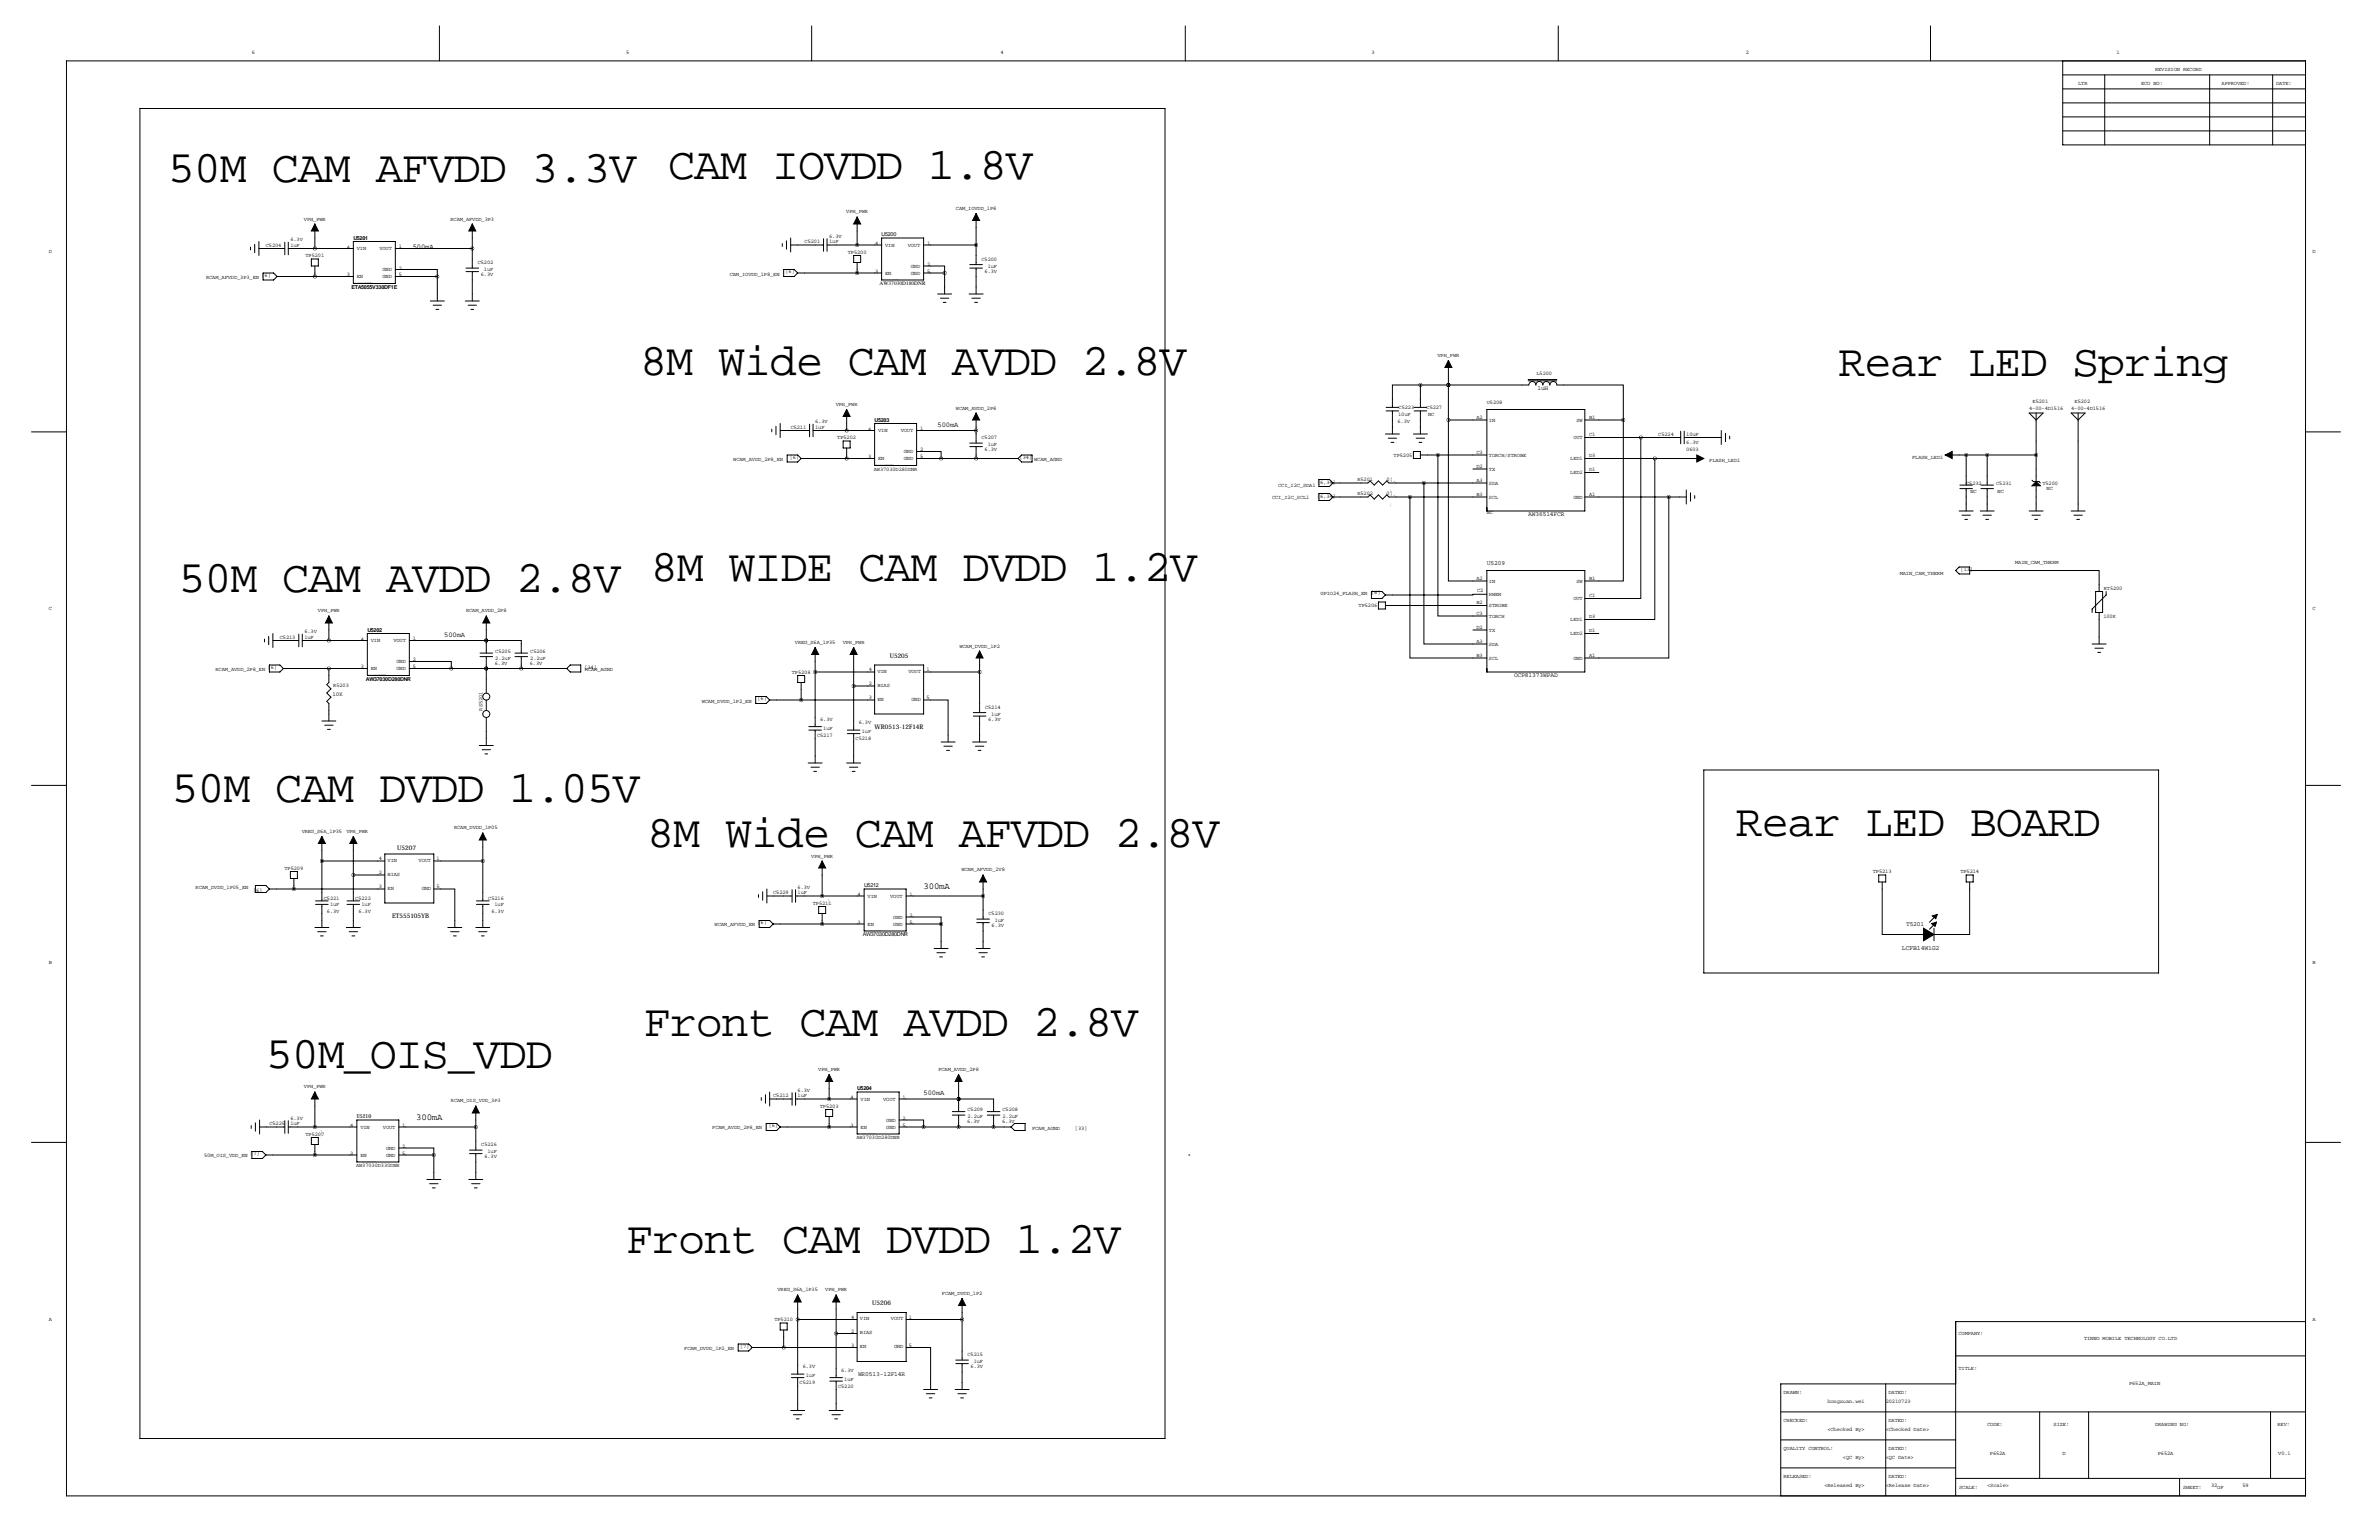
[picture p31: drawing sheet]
<svg xmlns="http://www.w3.org/2000/svg" width="864mm" height="559mm" viewBox="0 0 864 559" stroke-linecap="round" stroke-linejoin="round" font-family="sans-serif">
<defs><g id="words">
<g font-size="16.5">
<text x="61" y="66">50M CAM AFVDD 3.3V CAM IOVDD 1.8V</text>
<text x="232.4" y="135.9">8M Wide CAM AVDD 2.8V</text>
<text x="667.4" y="136.3">Rear LED Spring</text>
<text x="64.8" y="214.6">50M CAM AVDD 2.8V 8M WIDE CAM DVDD 1.2V</text>
<text x="62.2" y="290.8">50M CAM DVDD 1.05V</text>
<text x="630.2" y="303.3">Rear LED BOARD</text>
<text x="234.9" y="307.3">8M Wide CAM AFVDD 2.8V</text>
<text x="233.7" y="375.9">Front CAM AVDD 2.8V</text>
<text x="96.5" y="387.3">50M_OIS_VDD</text>
<text x="227.3" y="454.7">Front CAM DVDD 1.2V</text>
</g>
<g font-size="3.3">
<text x="335.3" y="322.6">300mA</text>
<text x="151.1" y="406.4">300mA</text>
</g>
<g font-size="2.6">
<text x="149.9" y="90.2">500mA</text>
<text x="340.4" y="154.9">500mA</text>
<text x="161.3" y="231.1">500mA</text>
<text x="335.3" y="397.5">500mA</text>
</g>
<text font-size="2.4" x="690.4" y="344.8">LCFB14W1G2</text>
<g font-size="2.3">
<text x="558.1" y="141.6">1uH</text>
<text x="554.8" y="187.3">AW36514FCR</text>
<text x="539.8" y="205.1">U5209</text>
<text x="323" y="238.8">U5205</text>
<text x="549.6" y="245.8">OCP81373WPAD</text>
<text x="317.5" y="264.5">WR0513-12F14R</text>
<text x="144.1" y="308.4">U5207</text>
<text x="142.4" y="333.1">ET555105YB</text>
<text x="691.9" y="335.9">T5201</text>
<text x="316.6" y="473.7">U5206</text>
<text x="311.5" y="499.1">WR0513-12F14R</text>
</g>
<text font-size="2.1" x="120.7" y="252.5">10K</text>
<g font-size="2">
<text x="91.4" y="19.6">6</text>
<text x="227.3" y="19.6">5</text>
<text x="363.2" y="19.6">4</text>
<text x="497.8" y="19.6">3</text>
<text x="633.7" y="19.6">2</text>
<text x="768.4" y="19.6">1</text>
<text x="782.3" y="25.9">REVISION RECORD</text>
<text x="754.4" y="31">LTR</text>
<text x="777.2" y="31">ECO NO:</text>
<text x="806.5" y="31">APPROVED:</text>
<text x="826.3" y="31">DATE:</text>
<text x="307.2" y="77.5">VPH_PWR</text>
<text x="347" y="76.2">CAM_IOVDD_1P8</text>
<text x="110.4" y="80">VPH_PWR</text>
<text x="163.6" y="80">RCAM_AFVDD_3P3</text>
<text x="96.5" y="89.5">C5204</text>
<text x="105.4" y="89.5">1uF</text>
<text x="105.4" y="87.5">6.3V</text>
<text x="128.3" y="87">U5201</text>
<text x="292.1" y="88.2">C5201</text>
<text x="301" y="88.2">1uF</text>
<text x="301" y="86.2">6.3V</text>
<text x="317.6" y="88.9">4</text>
<text x="320" y="85.7">U5200</text>
<text x="321.3" y="89.5">VIN</text>
<text x="329.5" y="89.5">VOUT</text>
<text x="336.6" y="88.9">1</text>
<text x="17.8" y="91.9">D</text>
<text x="110.9" y="93.3">TP5201</text>
<text x="125.9" y="90.2">4</text>
<text x="129.5" y="90.7">VIN</text>
<text x="137.7" y="90.7">VOUT</text>
<text x="144.8" y="90.2">1</text>
<text x="173.4" y="95.8">C5202</text>
<text x="307.8" y="92">TP5200</text>
<text x="356.3" y="94.5">C5200</text>
<text x="839.5" y="91.9">D</text>
<text x="74.8" y="101.1">RCAM_AFVDD_3P3_EN</text>
<text x="94.9" y="100.4">[6]</text>
<text x="125.9" y="100.3">3</text>
<text x="129.5" y="100.9">EN</text>
<text x="138.9" y="98.3">GND</text>
<text x="138.9" y="100.9">GND</text>
<text x="144.8" y="97.8">2</text>
<text x="144.8" y="100.3">5</text>
<text x="174.6" y="100.2">6.3V</text>
<text x="175.7" y="98.3">1uF</text>
<text x="264.9" y="100.1">CAM_IOVDD_1P8_EN</text>
<text x="285.2" y="99.1">[6]</text>
<text x="317.6" y="99.1">3</text>
<text x="321.3" y="99.6">EN</text>
<text x="330.6" y="97.1">GND</text>
<text x="330.6" y="99.6">GND</text>
<text x="336.5" y="96.5">2</text>
<text x="336.6" y="99.1">5</text>
<text x="357.4" y="98.9">6.3V</text>
<text x="358.6" y="97.1">1uF</text>
<text x="127.6" y="104.8">ETA5055V330DF1E</text>
<text x="319.3" y="103.5">AW37030D180DNR</text>
<text x="521.8" y="129.5">VPH_PWR</text>
<text x="557.8" y="135.9">L5200</text>
<text x="303.4" y="147.3">VPH_PWR</text>
<text x="347" y="148.6">WCAM_AVDD_2P8</text>
<text x="507.7" y="148.4">C5223</text>
<text x="517.9" y="148.4">C5227</text>
<text x="539.8" y="146.6">U5208</text>
<text x="736.6" y="148.6">4-00-4D1516</text>
<text x="737.9" y="146.1">E5201</text>
<text x="751.8" y="148.6">4-00-4D1516</text>
<text x="753.1" y="146.1">E5202</text>
<text x="287" y="155.5">C5211</text>
<text x="295.9" y="155.5">1uF</text>
<text x="295.9" y="153.5">6.3V</text>
<text x="317.5" y="153.1">U5203</text>
<text x="507.3" y="153.7">6.3V</text>
<text x="507.6" y="150.9">10uF</text>
<text x="518.4" y="151.1">NC</text>
<text x="536" y="151.9">A2</text>
<text x="540.5" y="153">IN</text>
<text x="572.3" y="153">SW</text>
<text x="576.8" y="151.9">B1</text>
<text x="304" y="159.3">TP5202</text>
<text x="315.1" y="156.2">4</text>
<text x="318.8" y="156.8">VIN</text>
<text x="327" y="156.8">VOUT</text>
<text x="334" y="156.2">1</text>
<text x="356.3" y="159.3">C5207</text>
<text x="358.6" y="161.8">1uF</text>
<text x="571.2" y="159.3">OUT</text>
<text x="576.8" y="158.2">C1</text>
<text x="602" y="158">C5224</text>
<text x="612.1" y="161.1">6.3V</text>
<text x="612.1" y="158">10uF</text>
<text x="266.2" y="167.1">WCAM_AVDD_2P8_EN</text>
<text x="286.7" y="166.5">[6]</text>
<text x="315.1" y="166.4">3</text>
<text x="318.8" y="166.9">EN</text>
<text x="328.1" y="164.4">GND</text>
<text x="328.1" y="166.9">GND</text>
<text x="334" y="163.8">2</text>
<text x="334" y="166.4">5</text>
<text x="357.4" y="163.7">6.3V</text>
<text x="370.1" y="166.7">[34]</text>
<text x="375.4" y="167.4">WCAM_AGND</text>
<text x="505.9" y="165.7">TP5205</text>
<text x="536" y="164.6">C3</text>
<text x="540.5" y="165.7">TORCH/STROBE</text>
<text x="570" y="166.9">LED1</text>
<text x="576.8" y="165.9">D3</text>
<text x="612.1" y="163.7">0603</text>
<text x="620.5" y="167.5">FLASH_LED1</text>
<text x="694.1" y="166.4">FLASH_LED1</text>
<text x="317.2" y="170.7">AW37030D280DNR</text>
<text x="536" y="169.7">D2</text>
<text x="540.5" y="170.7">TX</text>
<text x="570" y="172">LED2</text>
<text x="576.8" y="170.9">D1</text>
<text x="464" y="176.5">CCI_I2C_SDA1</text>
<text x="478.1" y="175.6">[6,34]</text>
<text x="492.8" y="174.5">R5201</text>
<text x="492.8" y="179.6">R5202</text>
<text x="503.3" y="174.5">0¦¸</text>
<text x="503.3" y="179.6">0¦¸</text>
<text x="536" y="174.8">A3</text>
<text x="536" y="179.8">B3</text>
<text x="540.5" y="175.8">SDA</text>
<text x="576.8" y="179.8">A1</text>
<text x="713.7" y="175.8">C5232</text>
<text x="715.3" y="178.9">NC</text>
<text x="724.6" y="175.8">C5231</text>
<text x="725.2" y="178.9">NC</text>
<text x="741.4" y="175.8">T5200</text>
<text x="742.9" y="177.6">NC</text>
<text x="461.8" y="181.1">CCI_I2C_SCL1</text>
<text x="478.1" y="180.7">[6,34]</text>
<text x="540.5" y="180.9">SCL</text>
<text x="571.2" y="180.9">GND</text>
<text x="539.8" y="186.5">NC</text>
<text x="689.6" y="208.5">MAIN_CAM_THERM</text>
<text x="711.7" y="207.4">[13]</text>
<text x="731.5" y="204.5">MAIN_CAM_THERM</text>
<text x="479.4" y="215.9">GPIO24_FLASH_EN</text>
<text x="497.8" y="215.5">[6]</text>
<text x="536" y="210.3">A2</text>
<text x="536.2" y="214.6">C2</text>
<text x="540.5" y="211.4">IN</text>
<text x="572.3" y="211.4">SW</text>
<text x="576.8" y="210.3">B1</text>
<text x="763.7" y="213.9">RT5200</text>
<text x="17.8" y="221.5">C</text>
<text x="493.2" y="220.3">TP5206</text>
<text x="536" y="219.2">B2</text>
<text x="540.5" y="220.3">STROBE</text>
<text x="540.5" y="216.2">HWEN</text>
<text x="571.2" y="217.7">OUT</text>
<text x="576.8" y="216.7">C1</text>
<text x="839.5" y="221.5">C</text>
<text x="115.4" y="222.2">VPH_PWR</text>
<text x="169.2" y="222.2">RCAM_AVDD_2P8</text>
<text x="536" y="223">C3</text>
<text x="540.5" y="224.1">TORCH</text>
<text x="570" y="225.3">LED1</text>
<text x="576.8" y="224.3">D3</text>
<text x="763.6" y="224.1">100K</text>
<text x="101.6" y="231.7">C5213</text>
<text x="110.5" y="231.7">1uF</text>
<text x="110.5" y="229.7">6.3V</text>
<text x="131" y="232.4">4</text>
<text x="133.4" y="229.3">U5202</text>
<text x="134.6" y="233">VIN</text>
<text x="142.8" y="233">VOUT</text>
<text x="149.9" y="232.4">1</text>
<text x="288.6" y="233.7">VREG_S6A_1P35</text>
<text x="305.9" y="233.7">VPH_PWR</text>
<text x="536" y="233.2">A3</text>
<text x="536" y="228.1">D2</text>
<text x="540.5" y="229.2">TX</text>
<text x="570" y="230.4">LED2</text>
<text x="576.8" y="229.4">D1</text>
<text x="179.8" y="236.8">C5205</text>
<text x="179.8" y="239.3">2.2uF</text>
<text x="192.5" y="236.8">C5206</text>
<text x="192.5" y="239.3">2.2uF</text>
<text x="348.3" y="234.9">WCAM_DVDD_1P2</text>
<text x="536" y="238.3">B3</text>
<text x="540.5" y="234.2">SDA</text>
<text x="540.5" y="239.3">SCL</text>
<text x="571.2" y="239.3">GND</text>
<text x="576.8" y="238.3">A1</text>
<text x="78.2" y="243.3">RCAM_AVDD_2P8_EN</text>
<text x="97.2" y="242.7">[6]</text>
<text x="131" y="242.6">3</text>
<text x="134.6" y="243.1">EN</text>
<text x="143.9" y="240.6">GND</text>
<text x="143.9" y="243.1">GND</text>
<text x="149.9" y="240">2</text>
<text x="149.9" y="242.6">5</text>
<text x="179.6" y="241.1">6.3V</text>
<text x="192.3" y="241.1">6.3V</text>
<text x="212.2" y="242.7">[34]</text>
<text x="212.3" y="243.3">MCAM_AGND</text>
<text x="287.4" y="244.4">TP5208</text>
<text x="315.4" y="243.6">4</text>
<text x="318.5" y="244.1">VIN</text>
<text x="329.8" y="244.1">VOUT</text>
<text x="336.3" y="243.6">1</text>
<text x="121" y="249.4">R5203</text>
<text x="132.9" y="247">AW37030D280DNR</text>
<text x="315.4" y="248.7">2</text>
<text x="318.5" y="249.2">BIAS</text>
<text x="175.1" y="257.8" transform="rotate(-90 175.1 257.8)">RS5201</text>
<text x="254.8" y="255">WCAM_DVDD_1P2_EN</text>
<text x="275" y="254.1">[6]</text>
<text x="315.4" y="253.7">3</text>
<text x="318.5" y="254.3">EN</text>
<text x="330.9" y="254.3">GND</text>
<text x="336.3" y="253.7">5</text>
<text x="357.6" y="257.1">C5214</text>
<text x="297.8" y="261.5">6.3V</text>
<text x="311.7" y="262.7">6.3V</text>
<text x="358.7" y="261.5">6.3V</text>
<text x="359.8" y="259.6">1uF</text>
<text x="296.6" y="267.3">C5217</text>
<text x="298.9" y="264.7">1uF</text>
<text x="310.6" y="268.5">C5218</text>
<text x="312.8" y="266">1uF</text>
<text x="109.5" y="302.3">VREG_S6A_1P35</text>
<text x="125.7" y="302.1">VPH_PWR</text>
<text x="164.8" y="300.8">RCAM_DVDD_1P05</text>
<text x="294.5" y="311.1">VPH_PWR</text>
<text x="103.3" y="315.5">TP5209</text>
<text x="137.6" y="317.2">2</text>
<text x="137.6" y="312.2">4</text>
<text x="140.7" y="317.8">BIAS</text>
<text x="140.7" y="312.7">VIN</text>
<text x="152" y="312.7">VOUT</text>
<text x="158.5" y="312.2">1</text>
<text x="349" y="316.2">WCAM_AFVDD_2V8</text>
<text x="679.9" y="316.8">TP5213</text>
<text x="711.6" y="316.8">TP5214</text>
<text x="71" y="322.6">RCAM_DVDD_1P05_EN</text>
<text x="91.9" y="323.7">[6]</text>
<text x="137.6" y="322.3">3</text>
<text x="140.7" y="322.9">EN</text>
<text x="153.1" y="322.9">GND</text>
<text x="158.5" y="322.3">5</text>
<text x="289.6" y="322.4">6.3V</text>
<text x="313.7" y="322">U5212</text>
<text x="117.6" y="326.4">C5221</text>
<text x="119.8" y="328.9">1uF</text>
<text x="129" y="326.4">C5222</text>
<text x="131.2" y="328.9">1uF</text>
<text x="177.2" y="326.4">C5216</text>
<text x="179.5" y="328.9">1uF</text>
<text x="280.7" y="324.4">C5229</text>
<text x="289.6" y="324.4">1uF</text>
<text x="295.1" y="328.2">TP5211</text>
<text x="311.3" y="325.1">4</text>
<text x="315" y="325.7">VIN</text>
<text x="323.2" y="325.7">VOUT</text>
<text x="330.2" y="325.1">1</text>
<text x="118.7" y="331.5">6.3V</text>
<text x="130.1" y="331.5">6.3V</text>
<text x="178.4" y="331.5">6.3V</text>
<text x="275" y="335.4">[6]</text>
<text x="311.3" y="335.3">3</text>
<text x="315" y="335.8">EN</text>
<text x="324.3" y="333.3">GND</text>
<text x="324.3" y="335.8">GND</text>
<text x="330.2" y="332.7">2</text>
<text x="330.2" y="335.3">5</text>
<text x="358.9" y="332">C5230</text>
<text x="361.1" y="334.6">1uF</text>
<text x="259.4" y="336">WCAM_AFVDD_EN</text>
<text x="313.2" y="339.7">AW37030D280DNR</text>
<text x="360" y="336.4">6.3V</text>
<text x="17.8" y="349.8">B</text>
<text x="839.5" y="349.8">B</text>
<text x="297" y="388.6">VPH_PWR</text>
<text x="340.7" y="388.6">FCAM_AVDD_2P8</text>
<text x="110.4" y="395">VPH_PWR</text>
<text x="311.1" y="395.6">U5204</text>
<text x="163.7" y="400">RCAM_OIS_VDD_3P3</text>
<text x="280.7" y="398.1">C5212</text>
<text x="289.6" y="398.1">1uF</text>
<text x="289.6" y="396.1">6.3V</text>
<text x="297.6" y="401.9">TP5203</text>
<text x="308.8" y="398.8">4</text>
<text x="312.4" y="399.3">VIN</text>
<text x="320.6" y="399.3">VOUT</text>
<text x="327.7" y="398.8">1</text>
<text x="105.4" y="406.2">6.3V</text>
<text x="129.5" y="405.8">U5210</text>
<text x="321.7" y="407">GND</text>
<text x="327.7" y="406.4">2</text>
<text x="351.1" y="407.5">6.3V</text>
<text x="351.2" y="403.1">C5209</text>
<text x="351.2" y="405.7">2.2uF</text>
<text x="363.8" y="407.5">6.3V</text>
<text x="363.9" y="403.1">C5208</text>
<text x="363.9" y="405.7">2.2uF</text>
<text x="97.8" y="408.2">C5225</text>
<text x="105.4" y="408.2">1uF</text>
<text x="110.9" y="412">TP5207</text>
<text x="127.1" y="408.9">4</text>
<text x="130.8" y="409.5">VIN</text>
<text x="139" y="409.5">VOUT</text>
<text x="146.1" y="408.9">1</text>
<text x="258.6" y="409.7">FCAM_AVDD_2P8_EN</text>
<text x="279.1" y="409">[6]</text>
<text x="308.8" y="408.9">3</text>
<text x="310.9" y="413.3">AW37030D280DNR</text>
<text x="312.4" y="409.5">EN</text>
<text x="321.7" y="409.5">GND</text>
<text x="327.7" y="408.9">5</text>
<text x="374.6" y="410.2">FCAM_AGND</text>
<text x="390.2" y="410">[33]</text>
<text x="74.1" y="419.9">50M_OIS_VDD_EN</text>
<text x="90.9" y="419.2">[7]</text>
<text x="127.1" y="419.1">3</text>
<text x="130.8" y="419.7">EN</text>
<text x="140.1" y="417.1">GND</text>
<text x="140.1" y="419.7">GND</text>
<text x="146" y="416.6">2</text>
<text x="146.1" y="419.1">5</text>
<text x="174.7" y="415.8">C5226</text>
<text x="177" y="418.4">1uF</text>
<text x="129.3" y="423.5">AW37030D330DNR</text>
<text x="175.8" y="420.2">6.3V</text>
<text x="282.2" y="468.6">VREG_S6A_1P35</text>
<text x="299.6" y="468.6">VPH_PWR</text>
<text x="341.9" y="469.9">FCAM_DVDD_1P2</text>
<text x="17.8" y="479.3">A</text>
<text x="281.1" y="479.3">TP5210</text>
<text x="309" y="478.5">4</text>
<text x="312.2" y="479.1">VIN</text>
<text x="323.4" y="479.1">VOUT</text>
<text x="329.9" y="478.5">1</text>
<text x="839.5" y="479.3">A</text>
<text x="309" y="483.6">2</text>
<text x="312.2" y="484.2">BIAS</text>
<text x="710.9" y="484.4">COMPANY:</text>
<text x="248.4" y="490">FCAM_DVDD_1P2_EN</text>
<text x="268.7" y="489">[7]</text>
<text x="309" y="488.7">3</text>
<text x="312.2" y="489.2">EN</text>
<text x="324.5" y="489.2">GND</text>
<text x="329.9" y="488.7">5</text>
<text x="756.5" y="486.2">TINNO MOBILE TECHNOLOGY CO.LTD</text>
<text x="291.4" y="496.4">6.3V</text>
<text x="305.4" y="497.7">6.3V</text>
<text x="351.2" y="492">C5215</text>
<text x="352.4" y="496.4">6.3V</text>
<text x="353.5" y="494.6">1uF</text>
<text x="710.9" y="497.1">TITLE:</text>
<text x="290.3" y="502.2">C5219</text>
<text x="292.5" y="499.7">1uF</text>
<text x="304.2" y="503.5">C5220</text>
<text x="306.5" y="500.9">1uF</text>
<text x="772.9" y="502.7">P652A_MAIN</text>
<text x="647.4" y="506">DRAWN:</text>
<text x="663.4" y="509.1">hongxuan.wei</text>
<text x="684.5" y="509.1">20210723</text>
<text x="685.5" y="506">DATED:</text>
<text x="647.4" y="516.1">CHECKED:</text>
<text x="663.4" y="519.2">&lt;Checked By&gt;</text>
<text x="684.5" y="519.2">&lt;Checked Date&gt;</text>
<text x="685.5" y="516.1">DATED:</text>
<text x="721.4" y="517.4">CODE:</text>
<text x="745.5" y="517.4">SIZE:</text>
<text x="782.3" y="517.4">DRAWING NO:</text>
<text x="826.8" y="517.4">REV:</text>
<text x="647.4" y="526.3">QUALITY CONTROL:</text>
<text x="685.5" y="526.3">DATED:</text>
<text x="669" y="529.4">&lt;QC By&gt;</text>
<text x="684.5" y="529.4">&lt;QC Date&gt;</text>
<text x="722.4" y="528.1">P652A</text>
<text x="748.7" y="528.1">D</text>
<text x="783.3" y="528.1">P652A</text>
<text x="827.1" y="528.1">V0.1</text>
<text x="647.4" y="536.4">RELEASED:</text>
<text x="662.3" y="539.5">&lt;Released By&gt;</text>
<text x="684.5" y="539.5">&lt;Release Date&gt;</text>
<text x="685.5" y="536.4">DATED:</text>
<text x="721.4" y="539.5">&lt;Scale&gt;</text>
<text x="802.6" y="539.5">32</text>
<text x="814.1" y="539.5">59</text>
<text x="711.2" y="540.3">SCALE:</text>
<text x="792.5" y="540.3">SHEET:</text>
<text x="804.9" y="540.3">OF</text>
</g>
<g font-size=".4">
<text x="320" y="101.6">IC-LDO_1.0X1.0X0.5_OCP1303V18AD</text>
<text x="128.3" y="102.9">IC-LDO_1.0X1.0X0.4_ETA5055V280DD1E</text>
<text x="317.5" y="168.9">IC-LDO_1.0X1.0X0.4_ETA5055V280DD1E</text>
<text x="505" y="178.8" transform="rotate(-90 505 178.8)">R0201</text>
<text x="133.4" y="245.1">IC-LDO_1.0X1.0X0.4_ETA5055V280DD1E</text>
<text x="301" y="328.9" transform="rotate(-90 301 328.9)">T_POINT_0.3MM</text>
<text x="313.7" y="337.8">IC-LDO_1.0X1.0X0.5_OCP1303V28AD</text>
<text x="116.8" y="412.8" transform="rotate(-90 116.8 412.8)">T_POINT_0.3MM</text>
<text x="311.1" y="411.5">IC-LDO_1.0X1.0X0.4_ETA5055V280DD1E</text>
<text x="129.5" y="421.6">IC-LDO_1.0X1.0X0.4_ETA5053V280DF1E</text>
</g>
</g></defs>
<g fill="none" stroke="#000" stroke-width=".36">
<path d="M159.5 9.4v12.7M294.6 9.4v12.7M430.3 9.4v12.7M565.7 9.4v12.7M700.8 9.4v12.7M24.1 22.1h812.8v520.7h-812.8zM50.8 39.4h372.1v482.6h-372.1zM748.8 22.1v30.5h88.1M748.8 37.3h88.1M748.8 32.3h88.1M748.8 27.2h88.1M764 27.2v25.4"/>
<path d="M802.1 27.2v25.4M825 27.2v25.4M748.8 47.5h88.1M748.8 42.4h88.1M311.1 78.7v10.2M354.3 77.5v18.5M90.9 89.7v1M92.5 88.6v3.1M94 87.6v5.1M94 90.2h9.4M95.5 99.1h3.8l1.3 1.2-1.3 1.3h-3.8zM103.4 87.9v4.6"/>
<path d="M104.6 90.2h23.7M104.6 87.9v4.6M113 94h2.6v2.5h-2.6zM114.3 81.3v8.9M114.3 96.5v3.8M128.3 87.6h15.2v15.3h-15.2zM143.5 97.8h15.3v2.5M143.5 90.2h27.9M169.2 97.3h4.5M169.2 98.6h4.5M171.4 81.3v16M171.4 98.6v10.6"/>
<path d="M284 88.4v1M284.5 97.8h3.8l1.3 1.3-1.3 1.2h-3.8zM285.5 87.4v3M287 86.4v5M287 88.9h12M289.6 99.1h30.4M299 86.6v4.6M300.2 86.6v4.6M300.2 88.9h19.8M309.9 92.7h2.5v2.6h-2.5zM311.1 95.2v3.9M320 86.4h15.3v15.2h-15.3z"/>
<path d="M335.3 96.5h7.6v2.6M335.3 88.9h19M342.9 99.1h-7.6M342.9 99.1v7.6M352 97.3h4.6M352 96h4.6M354.3 97.3v9.4M100.6 100.3h27.7M156.2 109.2h5.1M157.2 110.7h3.1M158.2 112.3h1.1M158.8 100.3h-15.3"/>
<path d="M158.8 100.3l-.1 8.9M168.9 109.2h5.1M169.9 110.7h3.1M170.9 112.3h1.1M340.4 106.7h5M341.4 108.2h3M342.4 109.7h1M351.8 106.7h5.1M352.8 108.2h3.1M353.8 109.7h1M515.6 139.7h39.4a1.27 1.27 0 0 1 1.3-1.3 1.27 1.27 0 0 1 1.2 1.3 1.27 1.27 0 0 1 1.3-1.3 1.27 1.27 0 0 1 1.3 1.3 1.27 1.27 0 0 1 1.2-1.3 1.27 1.27 0 0 1 1.3 1.3 1.27 1.27 0 0 1 1.3-1.3 1.27 1.27 0 0 1 1.2 1.3h24.2v12.7M515.6 139.7h-10.1v8.1"/>
<path d="M515.6 139.7v8.1M525.8 139.7h.1M525.8 130.8v21.6M554.7 138.2h10.4M554.7 137.7h10.4M11.4 156.7h12.7M280.2 155.7v1M281.7 154.7v3M283.2 153.7v5.1M283.2 156.2h10.7M293.9 153.9v4.6M295.1 156.2h22.4"/>
<path d="M295.1 153.9v4.6M307.3 148.6v7.6M317.5 153.7h15.2v15.2h-15.2zM354.3 156.2h-21.6M354.3 149.9v10.9M502.9 157.5h5.1M503.2 149.1h4.5M503.2 147.8h4.5M503.9 159h3.1M505.5 149.1v8.4M513.1 157.5h5.1M513.3 149.1h4.6"/>
<path d="M513.3 147.8h4.6M514.1 159h3M515.6 149.1v8.4M525.8 152.4v58.4h13.9M525.8 152.4h13.9M539.8 148.6h35.5v36.8h-35.5zM575.3 152.4h14M575.3 158.8h34.8M589.3 152.4v58.4h-14M595.6 158.7v58.5h-20.3M610.1 156.5v4.5M611.4 158.8h13.4"/>
<path d="M611.4 156.5v4.5M624.8 156.2v5.1M626.4 157.2v3.1M627.9 158.2v1.1M736.6 149.9h5.1l-2.6 2.5zM739.1 149.9v35.5M751.8 149.9h5.1l-2.5 2.5zM754.4 149.9v35.5M836.9 156.7h12.7M285.7 165.1h3.9l1.2 1.3-1.2 1.2h-3.9zM290.8 166.4h26.7M306.1 160h2.5v2.6h-2.5z"/>
<path d="M307.3 162.6v3.8M332.7 163.8h8.9v2.6M332.7 166.4h36.9M352 160.8h4.6M352 162.1h4.6M354.3 162.1v4.3M369.6 166.4l1.2-1.3h3.9v2.5h-3.9zM478.8 179.1h3.8l1.3 1.2-1.3 1.3h-3.8zM478.8 174h3.8l1.3 1.3-1.3 1.2h-3.8zM483.9 175.3h12.7l.7-.8 1.6 1.5 1.5-1.5 1.5 1.5 1.5-1.5 .8 .8h35.5M505 160.5h1M513.1 163.8h2.5v2.6h-2.5z"/>
<path d="M515.1 160.5h1M515.6 165.1h24.1M516.9 175.3v58.4h22.8M522 165.1v58.4h17.7M534.7 170.2h5M575.3 166.4h43.2M575.3 171.4h5.1M600.7 166.4v58.4h-25.4M612.1 177.8v5.1M613.7 178.8v3.1M615.2 179.8v1M706.1 165.1h33"/>
<path d="M711.5 176h4.5M711.5 177.3h4.5M713.7 177.3v8.1M713.7 165.1v10.9M719.1 176h4.5M719.1 177.3h4.5M721.4 165.1v10.9M721.4 177.3v8.1M737.6 174.2l.5 .6h2.1l.5 .5M483.9 180.3h12.7l.7-.7 1.6 1.5 1.5-1.5 1.5 1.5 1.5-1.5 .8 .7h35.5M511.8 180.3v58.5h27.9M575.3 180.3h36.8"/>
<path d="M605.8 180.3v58.5h-30.5M711.2 185.4h5.1M712.2 186.9h3.1M713.2 188.5h1M718.8 185.4h5.1M719.8 186.9h3.1M720.9 188.5h1M736.6 185.4h5.1M737.6 186.9h3.1M738.6 188.5h1M751.8 185.4h5.1M752.9 186.9h3"/>
<path d="M753.9 188.5h1M497.8 214.6h3.9l1.2 1.3-1.2 1.3h-3.9zM500.4 218.4h2.5v2.6h-2.5zM502.9 219.7h36.8M539.7 215.6h-5v.3h-31.8M539.8 207h35.5v36.8h-35.5zM709.9 207l1.3-1.3h3.8v2.6h-3.8zM715 207h47v7.6M760.7 214.6h2.6v7.6h-2.6zM764.5 214.6v1.3l-5 5.1v1.2M96 231.9v1M97.5 230.9v3"/>
<path d="M99.1 229.9v5M99.1 232.4h9.4M108.5 230.1v4.6M109.7 230.1v4.6M109.7 232.4h23.6M119.4 223.5v8.9M133.3 229.9h15.3v15.2h-15.3zM148.6 232.4h27.9M174.2 237h4.6M174.2 238.3h4.6M176.5 223.5v13.5M176.5 238.3v13.2"/>
<path d="M176.5 232.4h.1M176.5 232.4h12.7v4.6M186.9 237h4.6M186.9 238.3h4.6M189.2 238.3v4.3M295.9 235v28.7M309.9 235v29.9M355.6 236.2v22.4M534.7 228.6h5M575.3 229.9h5.1M759.5 233.7h5M760.5 235.2h3"/>
<path d="M761.5 236.7h1M762 222.3v11.4M97.8 241.3h3.8l1.3 1.3-1.3 1.2h-3.8zM102.9 242.6h30.4M119.4 242.6v5l-.8 .8 1.5 1.5-1.5 1.6 1.5 1.5-1.5 1.5 .8 .8v6.3M148.6 240h15.2v2.6M148.6 242.6h57.1M176.5 254v3.8M176.5 242.6h.1M205.7 242.6l1.3-1.3h3.8v2.5h-3.8zM274.3 252.7h3.8l1.3 1.3-1.3 1.3h-3.8zM279.4 254h38.1"/>
<path d="M289.6 245.1h2.5v2.5h-2.5zM290.8 247.7v6.3M295.9 243.8h21.6M317.5 248.9h-7.6M317.5 241.3h17.8v17.8h-17.8zM335.3 254h8.9v15.2M353.3 258.6h4.6M353.3 259.8h4.6M355.6 243.8h-20.3M355.6 259.8v9.4M116.8 261.6h5.1M117.9 263.1h3"/>
<path d="M118.9 264.7h1M174 270.5h5.1M175 272h3.1M176 273.6h1M176.5 260.4v10.1M293.4 276.9h5M293.6 263.7h4.6M293.6 264.9h4.6M294.4 278.4h3M295.4 279.9h1M295.9 264.9v12M307.3 276.9h5.1"/>
<path d="M307.6 264.9h4.6M307.6 266.2h4.6M308.4 278.4h3M309.4 279.9h1M309.9 266.2v10.7M341.6 269.2h5.1M342.6 270.8h3.1M343.7 272.3h1M353.1 269.2h5M354.1 270.8h3M355.1 272.3h1M618.5 279.4h165.1v73.7h-165.1z"/>
<path d="M11.4 285h12.7M836.9 285h12.7M105.4 316.2h2.5v2.6h-2.5zM106.7 318.8v3.8M116.8 303.5v23.4M128.3 317.5h11.4M128.3 303.5v23.4M139.7 312.4h-22.9M139.7 309.9h17.8v17.8h-17.8zM157.5 312.4h17.8M175.3 302.3v24.6M298.4 312.4v12.7"/>
<path d="M356.9 317.5v16M682 317.5h2.5v2.5h-2.5zM713.7 317.5h2.6v2.5h-2.6zM92.7 321.3h3.8l1.3 1.3-1.3 1.3h-3.8zM97.8 322.6h41.9M114.3 336.5h5.1M114.6 328.2h4.5M114.6 326.9h4.5M115.3 338.1h3.1M116.3 339.6h1M116.8 328.2v8.3M125.7 336.5h5.1"/>
<path d="M126 328.2h4.6M126 326.9h4.6M126.7 338.1h3.1M127.8 339.6h1M128.3 328.2v8.3M157.5 322.6h7.6v13.9M162.6 336.5h5M163.6 338.1h3M164.6 339.6h1M172.7 336.5h5.1M173 328.2h4.5M173 326.9h4.5"/>
<path d="M173.7 338.1h3.1M174.8 339.6h1M175.3 328.2v8.3M275.3 324.6v1M275.6 334h3.8l1.3 1.3-1.3 1.3h-3.8zM276.9 323.6v3M278.4 322.6v5.1M278.4 325.1h9.1M280.7 335.3h33M287.5 322.8v4.6M288.8 325.1h24.9M288.8 322.8v4.6"/>
<path d="M297.2 328.9h2.5v2.6h-2.5zM298.4 331.5v3.8M313.7 322.6h15.2v15.2h-15.2zM328.9 332.7h12.7v2.6M328.9 325.1h28M341.6 335.3h-12.7M341.6 335.3v8.9M354.6 333.5h4.6M354.6 334.8h4.6M356.9 334.8v9.4M683.3 320v19.1h31.7v-19.1M702.1 336.8v4.6"/>
<path d="M703 334.6l-2.6 2.6M703 332.1l-2.6 2.5M339.1 344.2h5.1M340.1 345.7h3.1M341.1 347.2h1M354.3 344.2h5.1M355.3 345.7h3.1M356.4 347.2h1M114.3 396.2v12.7M276.4 398.3v1M277.9 397.3v3M279.4 396.2v5.1"/>
<path d="M279.4 398.8h8.1M287.5 396.5v4.6M288.8 398.8h22.3M288.8 396.5v4.6M301 389.9v8.9M311.1 396.2h15.3v15.3h-15.3zM326.4 398.8h21.6M348 398.8h.1M348 398.8h12.7v4.6M348 389.9v13.5M11.4 414.5h12.7M91.2 408.4v1"/>
<path d="M91.4 417.8h3.8l1.3 1.3-1.3 1.3h-3.8zM92.7 407.4v3.1M94.2 406.4v5.1M94.2 408.9h9.2M96.5 419.1h33M103.4 406.7v4.5M104.6 408.9h24.9M104.6 406.7v4.5M113 412.8h2.6v2.5h-2.6zM114.3 415.3v3.8M129.5 406.4h15.3v15.2h-15.3zM144.8 416.6h12.7v2.5"/>
<path d="M157.5 419.1h-12.7M157.5 419.1v8.9M170.4 417.3h4.6M170.4 418.6h4.6M172.7 408.9h-27.9M172.7 401.3v16M172.7 418.6v9.4M278.1 407.7h3.8l1.3 1.2-1.3 1.3h-3.8zM283.2 408.9h27.9M299.7 402.6h2.6v2.5h-2.6zM301 405.1v3.8M326.4 406.4h8.9v2.5"/>
<path d="M326.4 408.9h40.6M345.7 403.4h4.6M345.7 404.6h4.6M348 404.6v4.3M358.4 403.4h4.6M358.4 404.6h4.6M360.7 404.6v4.3M367 408.9l1.3-1.2h3.8v2.5h-3.8zM431.5 419.1h.1M836.9 414.5h12.7M154.9 428h5.1M156 429.5h3"/>
<path d="M157 431h1M170.2 428h5.1M171.2 429.5h3M172.2 431h1M289.6 469.9v28.7M303.5 469.9v30M311.1 478.8h-21.5M311.1 476.2h17.8v17.8h-17.8zM328.9 478.8h20.3M349.2 471.2v22.3M836.9 479.6h-127v63.2M268 487.7h3.8l1.3 1.2-1.3 1.3h-3.8z"/>
<path d="M273.1 488.9h38M283.2 480.1h2.6v2.5h-2.6zM284.5 482.6v6.3M287.3 498.6h4.5M287.3 499.9h4.5M289.6 499.9v11.9M301.2 499.9h4.6M303.5 483.9h7.6M328.9 488.9h8.9v15.3M347 493.5h4.5M347 494.8h4.5M349.2 494.8v9.4"/>
<path d="M709.9 492h127M287 511.8h5.1M288 513.3h3.1M289.1 514.9h1M301 511.8h5.1M301.2 501.1h4.6M302 513.3h3.1M303 514.9h1M303.5 501.1v10.7M335.3 504.2h5.1M336.3 505.7h3M337.3 507.2h1"/>
<path d="M346.7 504.2h5.1M347.7 505.7h3.1M348.7 507.2h1.1M646.4 512.3h190.5M684.5 502.2v40.6M709.9 502.2h-63.5v40.6M740.4 512.3v24.1M758.2 512.3v24.1M824.2 512.3v24.1M646.4 532.6h63.5M646.4 522.5h63.5M709.9 536.4h127"/>
<path d="M791.2 536.4v6.4"/>
<circle cx="176.5" cy="259.1" r="1.27"/>
<circle cx="176.5" cy="252.8" r="1.27"/>
</g>
<g fill="#000" stroke="#000" stroke-width=".36">
<path d="M311.1 78.7l1.3 2.6h-2.5zM354.3 77.5l1.3 2.5h-2.5zM114.3 81.3l1.3 2.5h-2.6zM171.4 81.3l1.3 2.5h-2.5zM525.8 130.8l1.3 2.6h-2.6zM307.3 148.6l1.3 2.5h-2.5zM354.3 149.9l1.3 2.5h-2.5zM615.9 165.1l2.6 1.3-2.6 1.2zM706.1 165.1l2.6-1.3v2.6zM737.6 176.3l1.5-1.5 1.6 1.5zM119.4 223.5l1.2 2.6h-2.5zM176.5 223.5l1.3 2.6h-2.5z"/>
<path d="M295.9 234.9l1.3 2.6h-2.6zM309.9 234.9l1.3 2.6h-2.6zM355.6 236.2l1.3 2.6h-2.6zM116.8 303.5l1.3 2.6h-2.5zM128.3 303.5l1.2 2.6h-2.5zM175.3 302.3l1.2 2.5h-2.5zM298.4 312.4l1.3 2.6h-2.5zM356.9 317.5l1.2 2.5h-2.5zM698.2 339.1h3.9l-3.9 2.3zM698.2 336.8l3.9 2.3h-3.9zM701.2 335.1l1.8-.5-.5 1.5zM701.4 332.3l1.8-.5-.5 1.5z"/>
<path d="M114.3 396.2l1.3 2.6h-2.6zM301 389.9l1.3 2.5h-2.6zM348 389.9l1.3 2.5h-2.6zM172.7 401.3l1.3 2.6h-2.5zM289.6 469.9l1.2 2.5h-2.5zM303.5 469.9l1.3 2.5h-2.5zM349.2 471.2l1.3 2.5h-2.5z"/>
</g>
<path d="M525.7 152.4a.05 .05 0 0 0 .1 0 .05 .05 0 0 0-.1 0zM516.8 175.3a.05 .05 0 0 0 .1 0 .05 .05 0 0 0-.1 0zM511.8 180.3a.05 .05 0 0 0 .1 0 .05 .05 0 0 0-.1 0zM600.7 166.4a.05 .05 0 0 0 .1 0 .05 .05 0 0 0-.1 0zM589.2 152.4a.05 .05 0 0 0 .1 0 .05 .05 0 0 0-.1 0zM595.6 158.8a.05 .05 0 0 0 .1 0 .05 .05 0 0 0-.1 0zM605.7 180.3a.05 .05 0 0 0 .1 0 .05 .05 0 0 0-.1 0zM739.1 165.1a.05 .05 0 0 0 .1 0 .05 .05 0 0 0-.1 0zM158.7 100.3a.05 .05 0 0 0 .1 0 .05 .05 0 0 0-.1 0zM171.4 90.2a.05 .05 0 0 0 .1 0 .05 .05 0 0 0-.1 0zM354.3 156.2a.05 .05 0 0 0 .1 0 .05 .05 0 0 0-.1 0zM341.6 166.4a.05 .05 0 0 0 .1 0 .05 .05 0 0 0-.1 0zM307.3 166.4a.05 .05 0 0 0 .1 0 .05 .05 0 0 0-.1 0zM307.3 156.2a.05 .05 0 0 0 .1 0 .05 .05 0 0 0-.1 0zM311.1 88.9a.05 .05 0 0 0 .1 0 .05 .05 0 0 0-.1 0zM354.3 88.9a.05 .05 0 0 0 .1 0 .05 .05 0 0 0-.1 0zM311.1 99.1a.05 .05 0 0 0 .1 0 .05 .05 0 0 0-.1 0zM525.7 139.7a.05 .05 0 0 0 .1 0 .05 .05 0 0 0-.1 0zM525.7 139.7a.05 .05 0 0 0 .1 0 .05 .05 0 0 0-.1 0zM157.4 419.1a.05 .05 0 0 0 .1 0 .05 .05 0 0 0-.1 0zM172.7 408.9a.05 .05 0 0 0 .1 0 .05 .05 0 0 0-.1 0zM119.3 232.4a.05 .05 0 0 0 .1 0 .05 .05 0 0 0-.1 0zM176.5 232.4a.05 .05 0 0 0 .1 0 .05 .05 0 0 0-.1 0zM175.2 312.4a.05 .05 0 0 0 .1 0 .05 .05 0 0 0-.1 0zM116.8 312.4a.05 .05 0 0 0 .1 0 .05 .05 0 0 0-.1 0zM128.2 317.5a.05 .05 0 0 0 .1 0 .05 .05 0 0 0-.1 0zM106.6 322.6a.05 .05 0 0 0 .1 0 .05 .05 0 0 0-.1 0zM521.9 165.1a.05 .05 0 0 0 .1 0 .05 .05 0 0 0-.1 0zM515.6 139.7a.05 .05 0 0 0 .1 0 .05 .05 0 0 0-.1 0zM347.9 398.8a.05 .05 0 0 0 .1 0 .05 .05 0 0 0-.1 0zM335.2 408.9a.05 .05 0 0 0 .1 0 .05 .05 0 0 0-.1 0zM300.9 408.9a.05 .05 0 0 0 .1 0 .05 .05 0 0 0-.1 0zM300.9 398.8a.05 .05 0 0 0 .1 0 .05 .05 0 0 0-.1 0zM341.6 335.3a.05 .05 0 0 0 .1 0 .05 .05 0 0 0-.1 0zM298.4 325.1a.05 .05 0 0 0 .1 0 .05 .05 0 0 0-.1 0zM298.4 335.3a.05 .05 0 0 0 .1 0 .05 .05 0 0 0-.1 0zM356.8 325.1a.05 .05 0 0 0 .1 0 .05 .05 0 0 0-.1 0zM284.4 489a.05 .05 0 0 0 .1 0 .05 .05 0 0 0-.1 0zM349.2 478.8a.05 .05 0 0 0 .1 0 .05 .05 0 0 0-.1 0zM289.5 478.8a.05 .05 0 0 0 .1 0 .05 .05 0 0 0-.1 0zM303.5 483.9a.05 .05 0 0 0 .1 0 .05 .05 0 0 0-.1 0zM290.8 254a.05 .05 0 0 0 .1 0 .05 .05 0 0 0-.1 0zM295.9 243.8a.05 .05 0 0 0 .1 0 .05 .05 0 0 0-.1 0zM309.8 248.9a.05 .05 0 0 0 .1 0 .05 .05 0 0 0-.1 0zM721.3 165.1a.05 .05 0 0 0 .1 0 .05 .05 0 0 0-.1 0zM713.7 165.1a.05 .05 0 0 0 .1 0 .05 .05 0 0 0-.1 0zM347.9 408.9a.05 .05 0 0 0 .1 0 .05 .05 0 0 0-.1 0zM347.9 398.8a.05 .05 0 0 0 .1 0 .05 .05 0 0 0-.1 0zM360.6 408.9a.05 .05 0 0 0 .1 0 .05 .05 0 0 0-.1 0zM163.8 242.6a.05 .05 0 0 0 .1 0 .05 .05 0 0 0-.1 0zM176.5 232.4a.05 .05 0 0 0 .1 0 .05 .05 0 0 0-.1 0zM176.5 242.6a.05 .05 0 0 0 .1 0 .05 .05 0 0 0-.1 0zM176.5 242.6a.05 .05 0 0 0 .1 0 .05 .05 0 0 0-.1 0zM189.2 242.6a.05 .05 0 0 0 .1 0 .05 .05 0 0 0-.1 0zM354.3 166.4a.05 .05 0 0 0 .1 0 .05 .05 0 0 0-.1 0zM119.3 242.6a.05 .05 0 0 0 .1 0 .05 .05 0 0 0-.1 0z" fill="#000" stroke="#000" stroke-width="1.3"/>
<use href="#words"/>
</svg>
